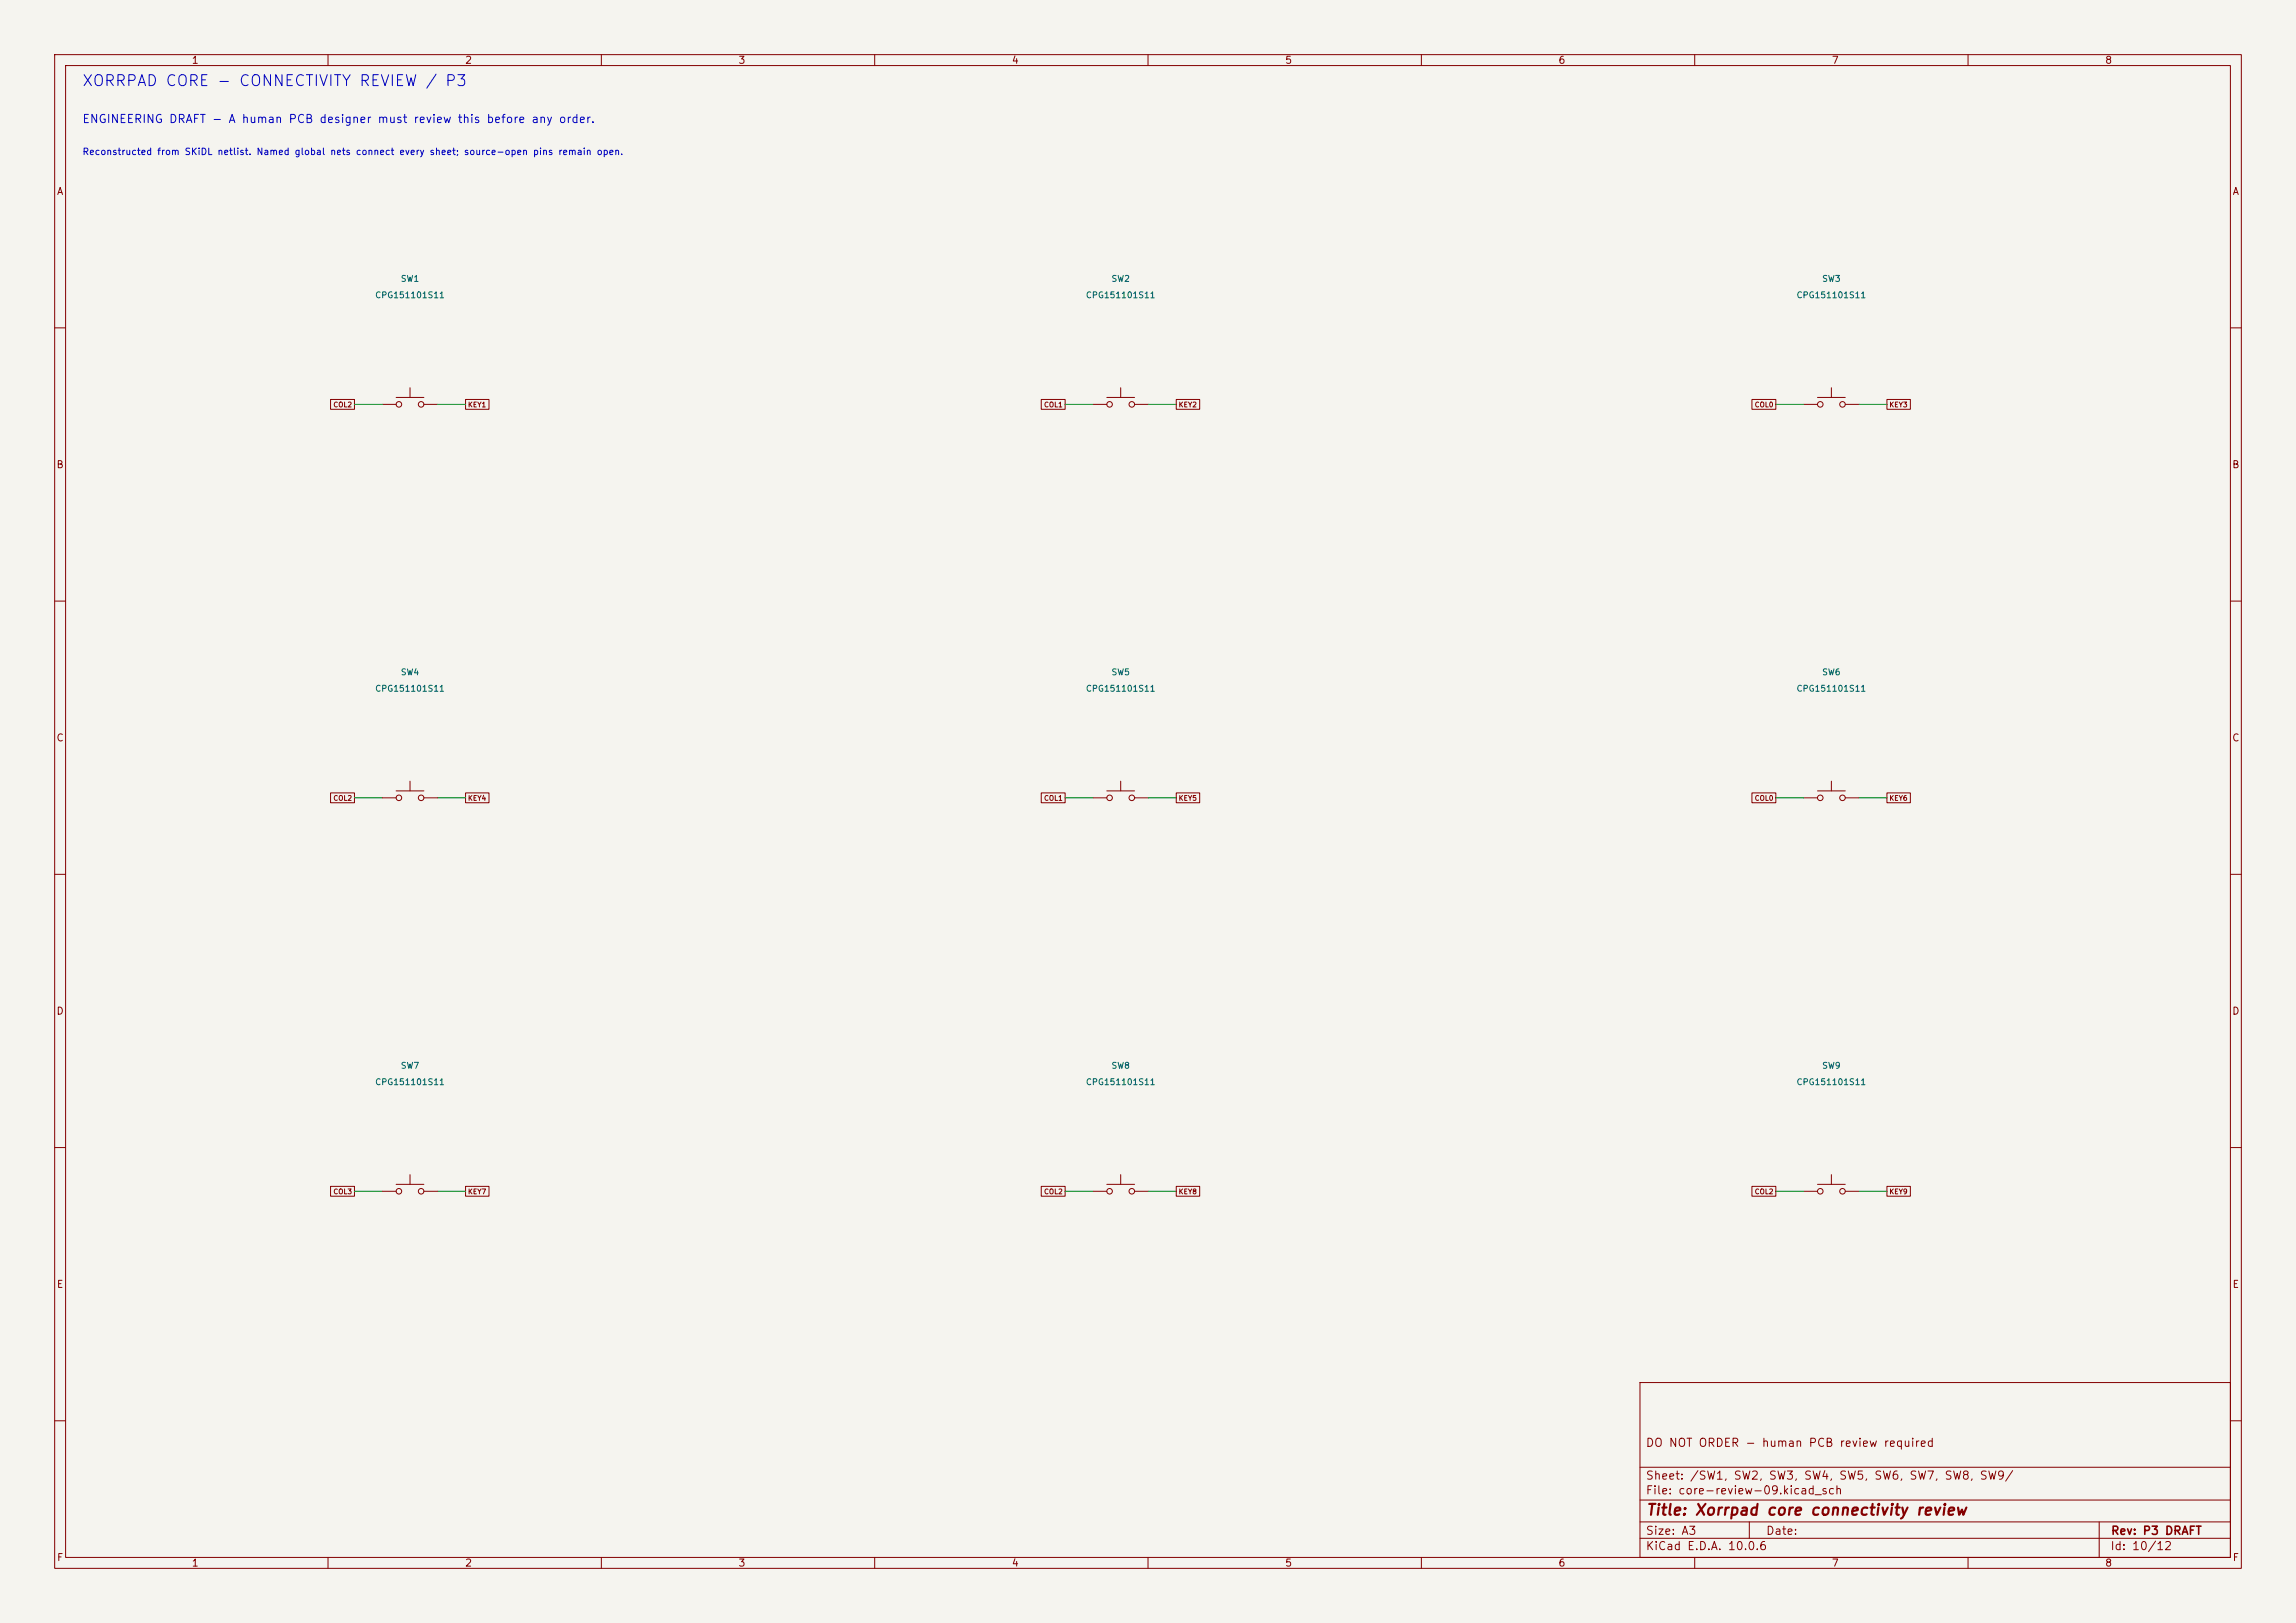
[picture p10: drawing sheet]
<svg xmlns="http://www.w3.org/2000/svg" width="420mm" height="297mm" viewBox="0 0 420 297" stroke-linecap="round" stroke-linejoin="round" font-family="sans-serif">
<defs><g id="words">
<text font-size="2" fill="#0000c2" x="14.9" y="16.3">XORRPAD CORE - CONNECTIVITY REVIEW / P3</text>
<text font-size="2" fill="#840000" x="301" y="277.8">Title: Xorrpad core connectivity review</text>
<text font-size="1.5" fill="#0000c2" x="15" y="22.9">ENGINEERING DRAFT - A human PCB designer must review this before any order.</text>
<g font-size="1.5" fill="#840000">
<text x="300.9" y="265.1">DO NOT ORDER - human PCB review required</text>
<text x="300.9" y="273.8">File: core-review-09.kicad_sch</text>
<text x="300.9" y="271.1">Sheet: /SW1, SW2, SW3, SW4, SW5, SW6, SW7, SW8, SW9/</text>
<text x="300.9" y="281.2">Size: A3</text>
<text x="322.9" y="281.2">Date:</text>
<text x="386" y="281.2">Rev: P3 DRAFT</text>
<text x="300.9" y="284">KiCad E.D.A. 10.0.6</text>
<text x="385.9" y="284">Id: 10/12</text>
</g>
<g font-size="1.3" fill="#840000">
<text x="35" y="12">1</text>
<text x="85" y="12">2</text>
<text x="135" y="12">3</text>
<text x="185" y="12">4</text>
<text x="235" y="12">5</text>
<text x="285" y="12">6</text>
<text x="335" y="12">7</text>
<text x="385" y="12">8</text>
<text x="10.3" y="36">A</text>
<text x="408.3" y="36">A</text>
<text x="10.2" y="86">B</text>
<text x="408.2" y="86">B</text>
<text x="10.2" y="136">C</text>
<text x="408.2" y="136">C</text>
<text x="10.2" y="186">D</text>
<text x="408.2" y="186">D</text>
<text x="10.3" y="236">E</text>
<text x="408.3" y="236">E</text>
<text x="10.3" y="286">F</text>
<text x="35" y="287">1</text>
<text x="85" y="287">2</text>
<text x="135" y="287">3</text>
<text x="185" y="287">4</text>
<text x="235" y="287">5</text>
<text x="285" y="287">6</text>
<text x="335" y="287">7</text>
<text x="385" y="287">8</text>
<text x="408.3" y="286">F</text>
</g>
<text font-size="1.2" fill="#0000c2" x="15" y="28.7">Reconstructed from SKiDL netlist. Named global nets connect every sheet; source-open pins remain open.</text>
<g font-size="1.1" fill="#006464">
<text x="73.2" y="51.8">SW1</text>
<text x="203.2" y="51.8">SW2</text>
<text x="333.2" y="51.8">SW3</text>
<text x="68.5" y="54.8">CPG151101S11</text>
<text x="198.5" y="54.8">CPG151101S11</text>
<text x="328.5" y="54.8">CPG151101S11</text>
<text x="73.2" y="123.8">SW4</text>
<text x="203.2" y="123.8">SW5</text>
<text x="333.2" y="123.8">SW6</text>
<text x="68.5" y="126.8">CPG151101S11</text>
<text x="198.5" y="126.8">CPG151101S11</text>
<text x="328.5" y="126.8">CPG151101S11</text>
<text x="73.2" y="195.8">SW7</text>
<text x="203.2" y="195.8">SW8</text>
<text x="333.2" y="195.8">SW9</text>
<text x="68.5" y="198.8">CPG151101S11</text>
<text x="198.5" y="198.8">CPG151101S11</text>
<text x="328.5" y="198.8">CPG151101S11</text>
</g>
<g font-size=".9" fill="#840000">
<text x="60.9" y="74.7">COL2</text>
<text x="85.5" y="74.7">KEY1</text>
<text x="190.9" y="74.7">COL1</text>
<text x="215.5" y="74.7">KEY2</text>
<text x="320.9" y="74.7">COL0</text>
<text x="345.5" y="74.7">KEY3</text>
<text x="60.9" y="146.7">COL2</text>
<text x="85.5" y="146.7">KEY4</text>
<text x="190.9" y="146.7">COL1</text>
<text x="215.5" y="146.7">KEY5</text>
<text x="320.9" y="146.7">COL0</text>
<text x="345.5" y="146.7">KEY6</text>
<text x="60.9" y="218.7">COL3</text>
<text x="85.5" y="218.7">KEY7</text>
<text x="190.9" y="218.7">COL2</text>
<text x="215.5" y="218.7">KEY8</text>
<text x="320.9" y="218.7">COL2</text>
<text x="345.5" y="218.7">KEY9</text>
</g>
</g></defs>
<path d="M0 0h420v297h-420z" fill="#f5f4ef" stroke="#f5f4ef" stroke-width=".18"/>
<g fill="none" stroke="#840000" stroke-width=".18">
<path d="M10 10h400v277h-400zM12 12h396v273h-396zM60 10v2M110 10v2M160 10v2M210 10v2M260 10v2M310 10v2M360 10v2M10 60h2M60.5 73.1h4.3v1.8h-4.3zM69.9 74h2.6"/>
<path d="M72.5 72.7h5M75 71v1.7M77.5 74h2.6M85.2 73.1h4.2v1.8h-4.2zM190.5 73.1h4.3v1.8h-4.3zM199.9 74h2.6M202.5 72.7h5M205 71v1.7M207.5 74h2.6M215.2 73.1h4.2v1.8h-4.2zM320.5 73.1h4.3v1.8h-4.3zM329.9 74h2.6"/>
<path d="M332.5 72.7h5M335 71v1.7M337.5 74h2.6M345.2 73.1h4.2v1.8h-4.2zM408 60h2M10 110h2M408 110h2M10 160h2M60.5 145.1h4.3v1.8h-4.3zM69.9 146h2.6M72.5 144.7h5M75 143v1.7"/>
<path d="M77.5 146h2.6M85.2 145.1h4.2v1.8h-4.2zM190.5 145.1h4.3v1.8h-4.3zM199.9 146h2.6M202.5 144.7h5M205 143v1.7M207.5 146h2.6M215.2 145.1h4.2v1.8h-4.2zM320.5 145.1h4.3v1.8h-4.3zM329.9 146h2.6M332.5 144.7h5M335 143v1.7"/>
<path d="M337.5 146h2.6M345.2 145.1h4.2v1.8h-4.2zM408 160h2M10 210h2M60.5 217.1h4.3v1.8h-4.3zM69.9 218h2.6M72.5 216.7h5M75 215v1.7M77.5 218h2.6M85.2 217.1h4.2v1.8h-4.2zM190.5 217.1h4.3v1.8h-4.3zM199.9 218h2.6"/>
<path d="M202.5 216.7h5M205 215v1.7M207.5 218h2.6M215.2 217.1h4.2v1.8h-4.2zM320.5 217.1h4.3v1.8h-4.3zM329.9 218h2.6M332.5 216.7h5M335 215v1.7M337.5 218h2.6M345.2 217.1h4.2v1.8h-4.2zM408 210h2M300 253h108v32h-108z"/>
<path d="M10 260h2M300 278.5h108M300 274.5h108M300 268.5h108M320 278.5v3M384 278.5v6.5M408 260h2M60 285v2M110 285v2M160 285v2M210 285v2M260 285v2"/>
<path d="M300 281.5h108M310 285v2M360 285v2"/>
<circle cx="73" cy="74" r=".51"/>
<circle cx="77" cy="74" r=".51"/>
<circle cx="203" cy="74" r=".51"/>
<circle cx="207" cy="74" r=".51"/>
<circle cx="333" cy="74" r=".51"/>
<circle cx="337" cy="74" r=".51"/>
<circle cx="73" cy="146" r=".51"/>
<circle cx="77" cy="146" r=".51"/>
<circle cx="203" cy="146" r=".51"/>
<circle cx="207" cy="146" r=".51"/>
<circle cx="333" cy="146" r=".51"/>
<circle cx="337" cy="146" r=".51"/>
<circle cx="73" cy="218" r=".51"/>
<circle cx="77" cy="218" r=".51"/>
<circle cx="203" cy="218" r=".51"/>
<circle cx="207" cy="218" r=".51"/>
<circle cx="333" cy="218" r=".51"/>
<circle cx="337" cy="218" r=".51"/>
</g>
<g fill="none" stroke="#009600" stroke-width=".18">
<path d="M64.8 74h5.1M80.1 74h5.1M194.8 74h5.1M210.1 74h5.1M324.8 74h5.1M340.1 74h5.1M64.8 146h5.1M80.1 146h5.1M194.8 146h5.1M210.1 146h5.1M324.8 146h5.1M340.1 146h5.1"/>
<path d="M64.8 218h5.1M80.1 218h5.1M194.8 218h5.1M210.1 218h5.1M324.8 218h5.1M340.1 218h5.1"/>
</g>
<use href="#words"/>
</svg>
